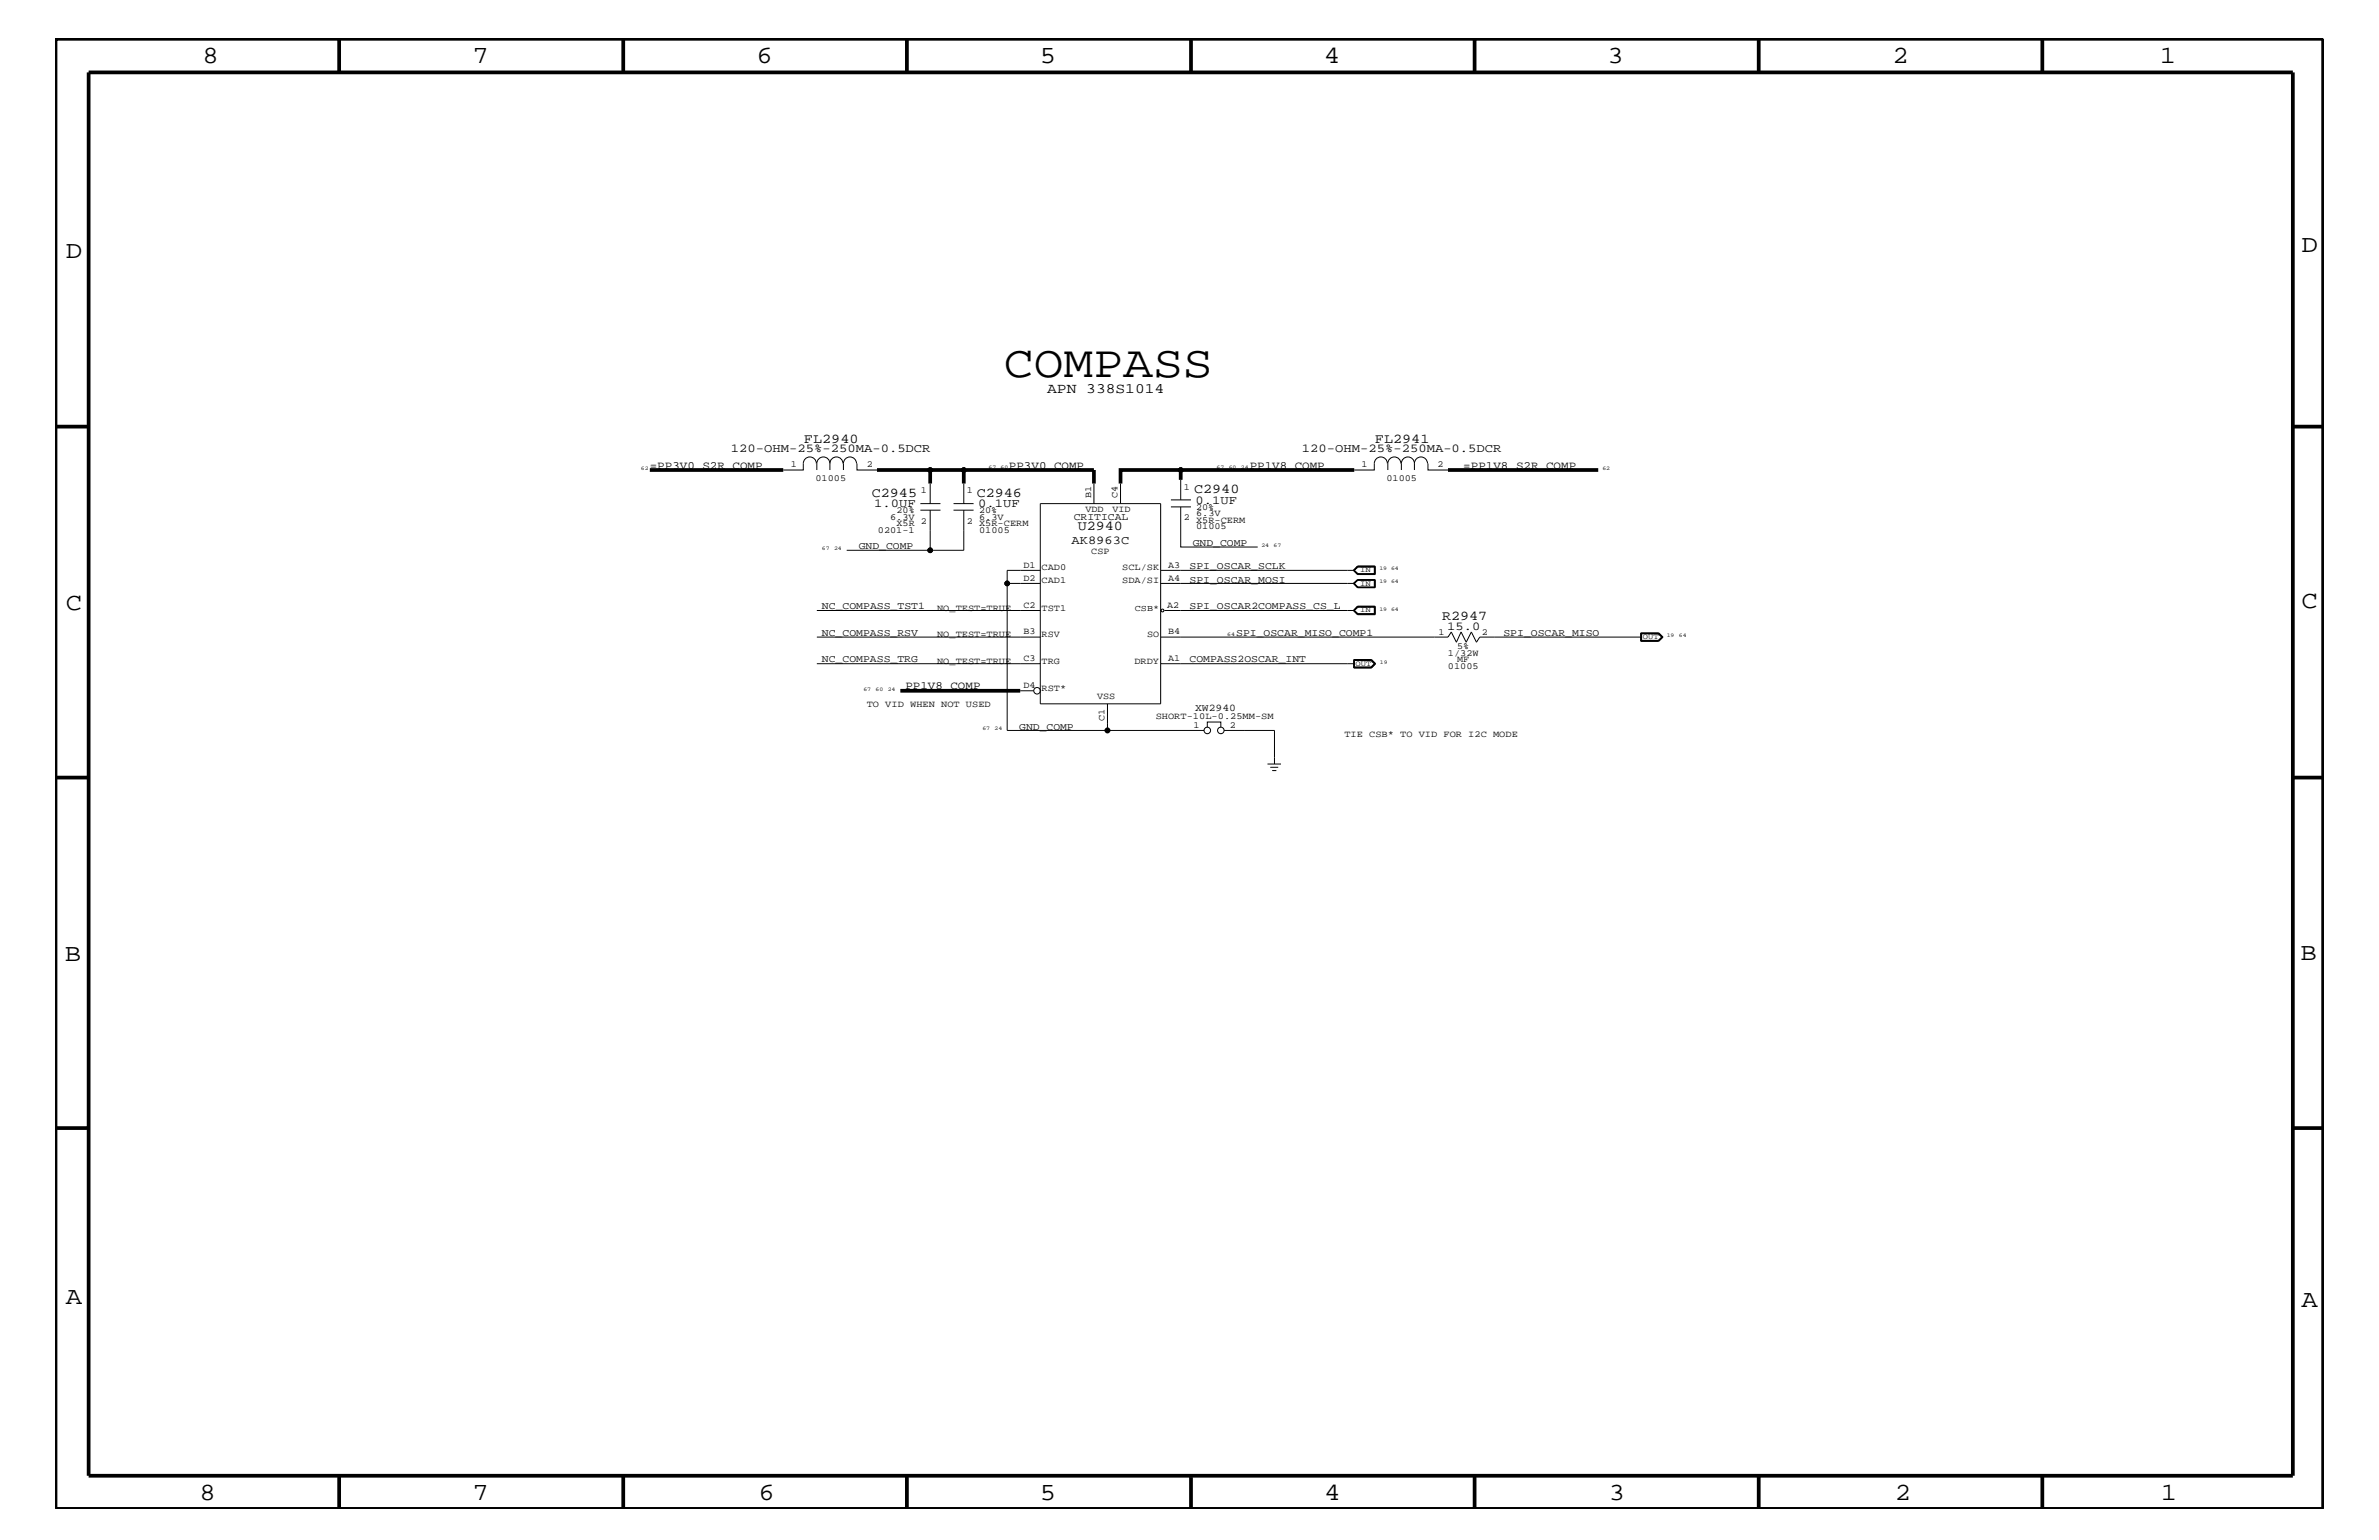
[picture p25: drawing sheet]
<svg xmlns="http://www.w3.org/2000/svg" width="432mm" height="279mm" viewBox="0 0 432 279" stroke-linecap="round" stroke-linejoin="round" font-family="sans-serif">
<defs><g id="words">
<text font-size="8.2" x="182.2" y="68.4">COMPASS</text>
<g font-size="4.5">
<text x="36.7" y="11.5">8</text>
<text x="85.8" y="11.5">7</text>
<text x="137.3" y="11.5">6</text>
<text x="188.7" y="11.5">5</text>
<text x="240.3" y="11.5">4</text>
<text x="291.8" y="11.5">3</text>
<text x="343.5" y="11.5">2</text>
<text x="392" y="11.5">1</text>
<text x="11.9" y="46.8">D</text>
<text x="417.7" y="45.7">D</text>
<text x="11.9" y="110.6">C</text>
<text x="417.7" y="110.4">C</text>
<text x="11.8" y="174.3">B</text>
<text x="417.6" y="174.2">B</text>
<text x="11.9" y="236.7">A</text>
<text x="417.7" y="237.1">A</text>
<text x="36.2" y="272.1">8</text>
<text x="85.8" y="272.1">7</text>
<text x="137.7" y="272.1">6</text>
<text x="188.7" y="272.1">5</text>
<text x="240.4" y="272.1">4</text>
<text x="292" y="272.1">3</text>
<text x="343.9" y="272.1">2</text>
<text x="392.2" y="272.1">1</text>
</g>
<text font-size="2.6" x="190.1" y="71.3">APN 338S1014</text>
<g font-size="2.5">
<text x="145.9" y="80.3">FL2940</text>
<text x="249.6" y="80.3">FL2941</text>
<text x="216.7" y="89.5">C2940</text>
<text x="158.2" y="90.1">C2945</text>
<text x="177.3" y="90.1">C2946</text>
<text x="195.6" y="96.2">U2940</text>
<text x="261.7" y="112.6">R2947</text>
</g>
<g font-size="2.2">
<text x="132.7" y="82">120-OHM-25%-250MA-0.5DCR</text>
<text x="236.3" y="82">120-OHM-25%-250MA-0.5DCR</text>
<text x="158.7" y="92">1.0UF</text>
<text x="177.5" y="92">0.1UF</text>
<text x="217" y="91.4">0.1UF</text>
<text x="194.5" y="98.7">AK8963C</text>
<text x="262.7" y="114.2">15.0</text>
</g>
<g font-size="2">
<text x="117.9" y="85">=PP3V0_S2R_COMP</text>
<text x="183.1" y="85">PP3V0_COMP</text>
<text x="226.8" y="85">PP1V8_COMP</text>
<text x="265.6" y="85">=PP1V8_S2R_COMP</text>
<text x="164.3" y="125.1">PP1V8_COMP</text>
</g>
<g font-size="1.9">
<text x="194.9" y="94.3">CRITICAL</text>
<text x="155.9" y="99.6">GND_COMP</text>
<text x="216.5" y="99">GND_COMP</text>
<text x="215.9" y="103.2">SPI_OSCAR_SCLK</text>
<text x="215.9" y="105.7">SPI_OSCAR_MOSI</text>
<text x="149.2" y="110.5">NC_COMPASS_TST1</text>
<text x="215.9" y="110.5">SPI_OSCAR2COMPASS_CS_L</text>
<text x="149.2" y="115.3">NC_COMPASS_RSV</text>
<text x="224.4" y="115.3">SPI_OSCAR_MISO_COMP1</text>
<text x="272.9" y="115.3">SPI_OSCAR_MISO</text>
<text x="149.2" y="120.2">NC_COMPASS_TRG</text>
<text x="215.9" y="120.2">COMPASS2OSCAR_INT</text>
<text x="216.9" y="129.1">XW2940</text>
<text x="185" y="132.4">GND_COMP</text>
</g>
<g font-size="1.7">
<text x="143.5" y="84.7">1</text>
<text x="148" y="87.2">01005</text>
<text x="157.3" y="84.7">2</text>
<text x="167.1" y="89.5">1</text>
<text x="175.5" y="89.5">1</text>
<text x="214.9" y="88.9">1</text>
<text x="247.1" y="84.7">1</text>
<text x="251.6" y="87.2">01005</text>
<text x="260.9" y="84.7">2</text>
<text x="161.5" y="94.3">6.3V</text>
<text x="162.7" y="93.2">20%</text>
<text x="162.7" y="95.4">X5R</text>
<text x="167.1" y="95">2</text>
<text x="175.5" y="95">2</text>
<text x="177.7" y="94.3">6.3V</text>
<text x="177.7" y="93.2">20%</text>
<text x="177.7" y="95.4">X5R-CERM</text>
<text x="197" y="92.8">VDD</text>
<text x="198" y="90.3" transform="rotate(-90 198 90.3)">B1</text>
<text x="201.9" y="92.8">VID</text>
<text x="202.9" y="90.3" transform="rotate(-90 202.9 90.3)">C4</text>
<text x="214.9" y="94.3">2</text>
<text x="217.1" y="93.7">6.3V</text>
<text x="217.1" y="94.9">X5R-CERM</text>
<text x="217.1" y="92.6">20%</text>
<text x="159.3" y="96.7">0201-1</text>
<text x="177.7" y="96.7">01005</text>
<text x="198.1" y="100.4">CSP</text>
<text x="217.1" y="96">01005</text>
<text x="185.8" y="103">D1</text>
<text x="185.8" y="105.4">D2</text>
<text x="189.1" y="103.5">CAD0</text>
<text x="189.1" y="105.9">CAD1</text>
<text x="203.7" y="103.5">SCL/SK</text>
<text x="203.7" y="105.9">SDA/SI</text>
<text x="212" y="103">A3</text>
<text x="212" y="105.4">A4</text>
<text x="170.1" y="110.8">NO_TEST=TRUE</text>
<text x="185.8" y="110.3">C2</text>
<text x="189.1" y="110.8">TST1</text>
<text x="211.8" y="110.3">A2</text>
<text x="170.1" y="115.6">NO_TEST=TRUE</text>
<text x="185.8" y="115.1">B3</text>
<text x="189.1" y="115.6">RSV</text>
<text x="208.2" y="115.6">SO</text>
<text x="212" y="115.1">B4</text>
<text x="261.1" y="115.3">1</text>
<text x="262.8" y="119">1/32W</text>
<text x="264.5" y="117.8">5%</text>
<text x="269" y="115.3">2</text>
<text x="170.1" y="120.4">NO_TEST=TRUE</text>
<text x="185.8" y="124.8">D4</text>
<text x="185.8" y="120">C3</text>
<text x="189.1" y="125.3">RST*</text>
<text x="189.1" y="120.4">TRG</text>
<text x="205.9" y="120.4">DRDY</text>
<text x="212" y="120">A1</text>
<text x="262.8" y="121.4">01005</text>
<text x="264.5" y="120.2">MF</text>
<text x="157.3" y="128.3">TO VID WHEN NOT USED</text>
<text x="199.1" y="126.9">VSS</text>
<text x="200.5" y="130.8" transform="rotate(-90 200.5 130.8)">C1</text>
<text x="209.8" y="130.4">SHORT-10L-0.25MM-SM</text>
<text x="216.6" y="132.1">1</text>
<text x="223.2" y="132.1">2</text>
<text x="244" y="133.8">TIE CSB* TO VID FOR I2C MODE</text>
</g>
<text font-size="1.6" x="206" y="110.8">CSB*</text>
<g font-size="1.4">
<text x="246.9" y="103.8">IN</text>
<text x="246.9" y="106.3">IN</text>
<text x="246.9" y="111.1">IN</text>
<text x="298.2" y="115.9">OUT</text>
<text x="246" y="120.8">OUT</text>
</g>
<g font-size="1">
<text x="116.3" y="85.3">62</text>
<text x="179.4" y="85">67</text>
<text x="181.6" y="85">60</text>
<text x="220.8" y="85">67</text>
<text x="223" y="85">60</text>
<text x="225.2" y="85">24</text>
<text x="290.8" y="85.3">62</text>
<text x="149.2" y="99.8">67</text>
<text x="151.4" y="99.8">24</text>
<text x="228.9" y="99.3">24</text>
<text x="231.1" y="99.3">67</text>
<text x="250.4" y="103.5">19 64</text>
<text x="250.4" y="105.9">19 64</text>
<text x="250.4" y="110.8">19 64</text>
<text x="222.8" y="115.3">64</text>
<text x="302.5" y="115.6">19</text>
<text x="304.7" y="115.6">64</text>
<text x="156.7" y="125.3">67</text>
<text x="158.9" y="125.3">60</text>
<text x="161.1" y="125.3">24</text>
<text x="250.4" y="120.4">19</text>
<text x="178.3" y="132.4">67</text>
<text x="180.5" y="132.4">24</text>
</g>
</g></defs>
<g fill="none" stroke="#000" stroke-width=".18">
<path d="M148.2 84.1a1.19 1.19 0 0 0-1.2-1.2 1.19 1.19 0 0 0-1.2 1.2v1.2h-3.6M150.6 84.1a1.19 1.19 0 0 1 1.2-1.2 1.19 1.19 0 0 1 1.2 1.2M150.6 84.1a1.19 1.19 0 0 0-1.2-1.2 1.19 1.19 0 0 0-1.1 1.2v1.2M150.6 84.1v1.2M155.5 84.1a1.19 1.19 0 0 0-1.2-1.2 1.19 1.19 0 0 0-1.2 1.2v1.2M155.5 84.1v1.2h3.7M167.1 92.6h3.6M167.1 91.4h3.6M168.8 92.6v7.2h-15.1M168.8 87.7v3.7M173.1 91.4h3.6M173.1 92.6h3.6"/>
<path d="M174.9 87.7v3.7M174.9 92.6v7.2h-6.1M188.8 91.4h21.9v36.3h-21.9zM198.6 87.7v3.7M203.4 87.7v3.7M212.5 92h3.7M212.5 90.7h3.7M214.3 92v7.2h14M214.3 87.1v3.6M251.8 84.1a1.19 1.19 0 0 0-1.2-1.2 1.19 1.19 0 0 0-1.2 1.2v1.2h-3.6M254.3 84.1a1.19 1.19 0 0 0-1.2-1.2 1.19 1.19 0 0 0-1.2 1.2v1.2M256.7 84.1a1.19 1.19 0 0 0-1.2-1.2 1.19 1.19 0 0 0-1.1 1.2v1.2"/>
<path d="M256.7 84.1v1.2M256.7 84.1a1.19 1.19 0 0 1 1.2-1.2 1.19 1.19 0 0 1 1.2 1.2M259.2 84.1v1.2h3.6M148.3 110.8h40.5M148.3 115.6h40.5M182.8 105.9h6M188.8 103.5h-6v29h18.2M210.7 115.6h52.1l.6-.9 .9 1.8 .9-1.8 .9 1.8 1-1.8 .9 1.8 .6-.9h29.4M210.7 105.9h35.1M210.7 103.5h35.1M211.3 110.8h34.5M245.6 103.5l.8-.8h3.2v1.5h-3.2z"/>
<path d="M245.6 110.8l.8-.8h3.2v1.5h-3.2zM245.7 119.7h3.2l.8 .7-.8 .8h-3.2zM245.7 119.7h3.2l.7 .7-.7 .8M245.8 103.5l.7-.6h2.9v1.2h-2.9zM245.8 103.5l.6 .7M245.8 110.8l.6 .6h3.1M245.8 105.9l.6 .6h3.1M245.8 119.8h3.1l.6 .6-.6 .7h-3.1zM246.4 102.7l-.7 .8 .7 .7M246.4 110l-.7 .8 .7 .6h3.1v-1.4M246.4 105.2l-.7 .7 .7 .7M246.4 105.2h3.2v1.4h-3.2"/>
<path d="M246.4 105.2l-.8 .7 .8 .7M246.5 111.4l-.7-.6 .7-.6h2.9v1.2M246.5 105.3l-.7 .6 .7 .6M248.9 119.8l.5 .6-.5 .6h-3.1M249.4 105.3v1.2M249.5 102.7v1.5h-3.1M249.5 105.2v1.4M249.5 102.8h-3.1l-.6 .7M249.5 110.1h-3.1l-.6 .7M249.5 105.3h-3.1l-.6 .6M297.8 114.8h3.3l.8 .8-.8 .8h-3.3zM298 115h3l.6 .6-.6 .6h-3z"/>
<path d="M301 114.9l.8 .7-.8 .7M301 114.9l.7 .7-.7 .7M301 114.9h-3.1v1.4h3.1M148.3 120.4h40.5M185.2 125.3h2.4M201 127.7v4.8h17.5M210.7 120.4h35.1M219.1 131.9v-.9h2.5v.9M222.2 132.5h9.1v6.1M230.1 138.6h2.4M230.6 139.2h1.4M230.9 139.8h.8"/>
<circle cx="168.8" cy="85.3" r=".42"/>
<circle cx="168.8" cy="99.8" r=".42"/>
<circle cx="174.9" cy="85.3" r=".42"/>
<circle cx="214.3" cy="85.3" r=".42"/>
<circle cx="182.8" cy="105.9" r=".42"/>
<circle cx="211" cy="110.8" r=".25"/>
<circle cx="188.2" cy="125.3" r=".59"/>
<circle cx="201" cy="132.5" r=".42"/>
<circle cx="219.1" cy="132.5" r=".59"/>
<circle cx="221.6" cy="132.5" r=".59"/>
</g>
<g fill="none" stroke="#000" stroke-width=".68" stroke-linecap="butt">
<path d="M10.1 7h411.6v266.8h-411.6zM16.1 13.1h400.1v254.6h-400.1zM61.6 7v6.1M113.1 7v6.1M164.6 7v6.1M216.2 7v6.1M267.6 7v6.1M319.2 7v6.1M370.7 7v6.1M10.1 77.4h6M416.2 77.4h5.5M117.9 85.3h24.3"/>
<path d="M159.2 85.3h9.6M174.9 85.3h23.7v2.4M174.9 85.3v2.4M174.9 85.3h-6.1v2.4M214.3 85.3v1.8M245.8 85.3h-42.4v2.4M262.8 85.3h27.3M163.4 125.3h21.8M10.1 141.1h6M416.2 141.1h5.5M10.1 204.7h6M416.2 204.7h5.5"/>
<path d="M61.6 267.7v6.1M113.1 267.7v6.1M164.6 267.7v6.1M216.2 268v5.8M267.6 267.7v6.1M319.2 267.7v6.1M370.7 267.7v6.1"/>
</g>
<g fill="#000">
<circle cx="168.8" cy="85.3" r=".42"/>
<circle cx="168.8" cy="99.9" r=".42"/>
<circle cx="174.9" cy="85.3" r=".42"/>
<circle cx="214.3" cy="85.3" r=".42"/>
<circle cx="182.8" cy="105.9" r=".42"/>
<circle cx="201" cy="132.5" r=".42"/>
</g>
<use href="#words"/>
</svg>
